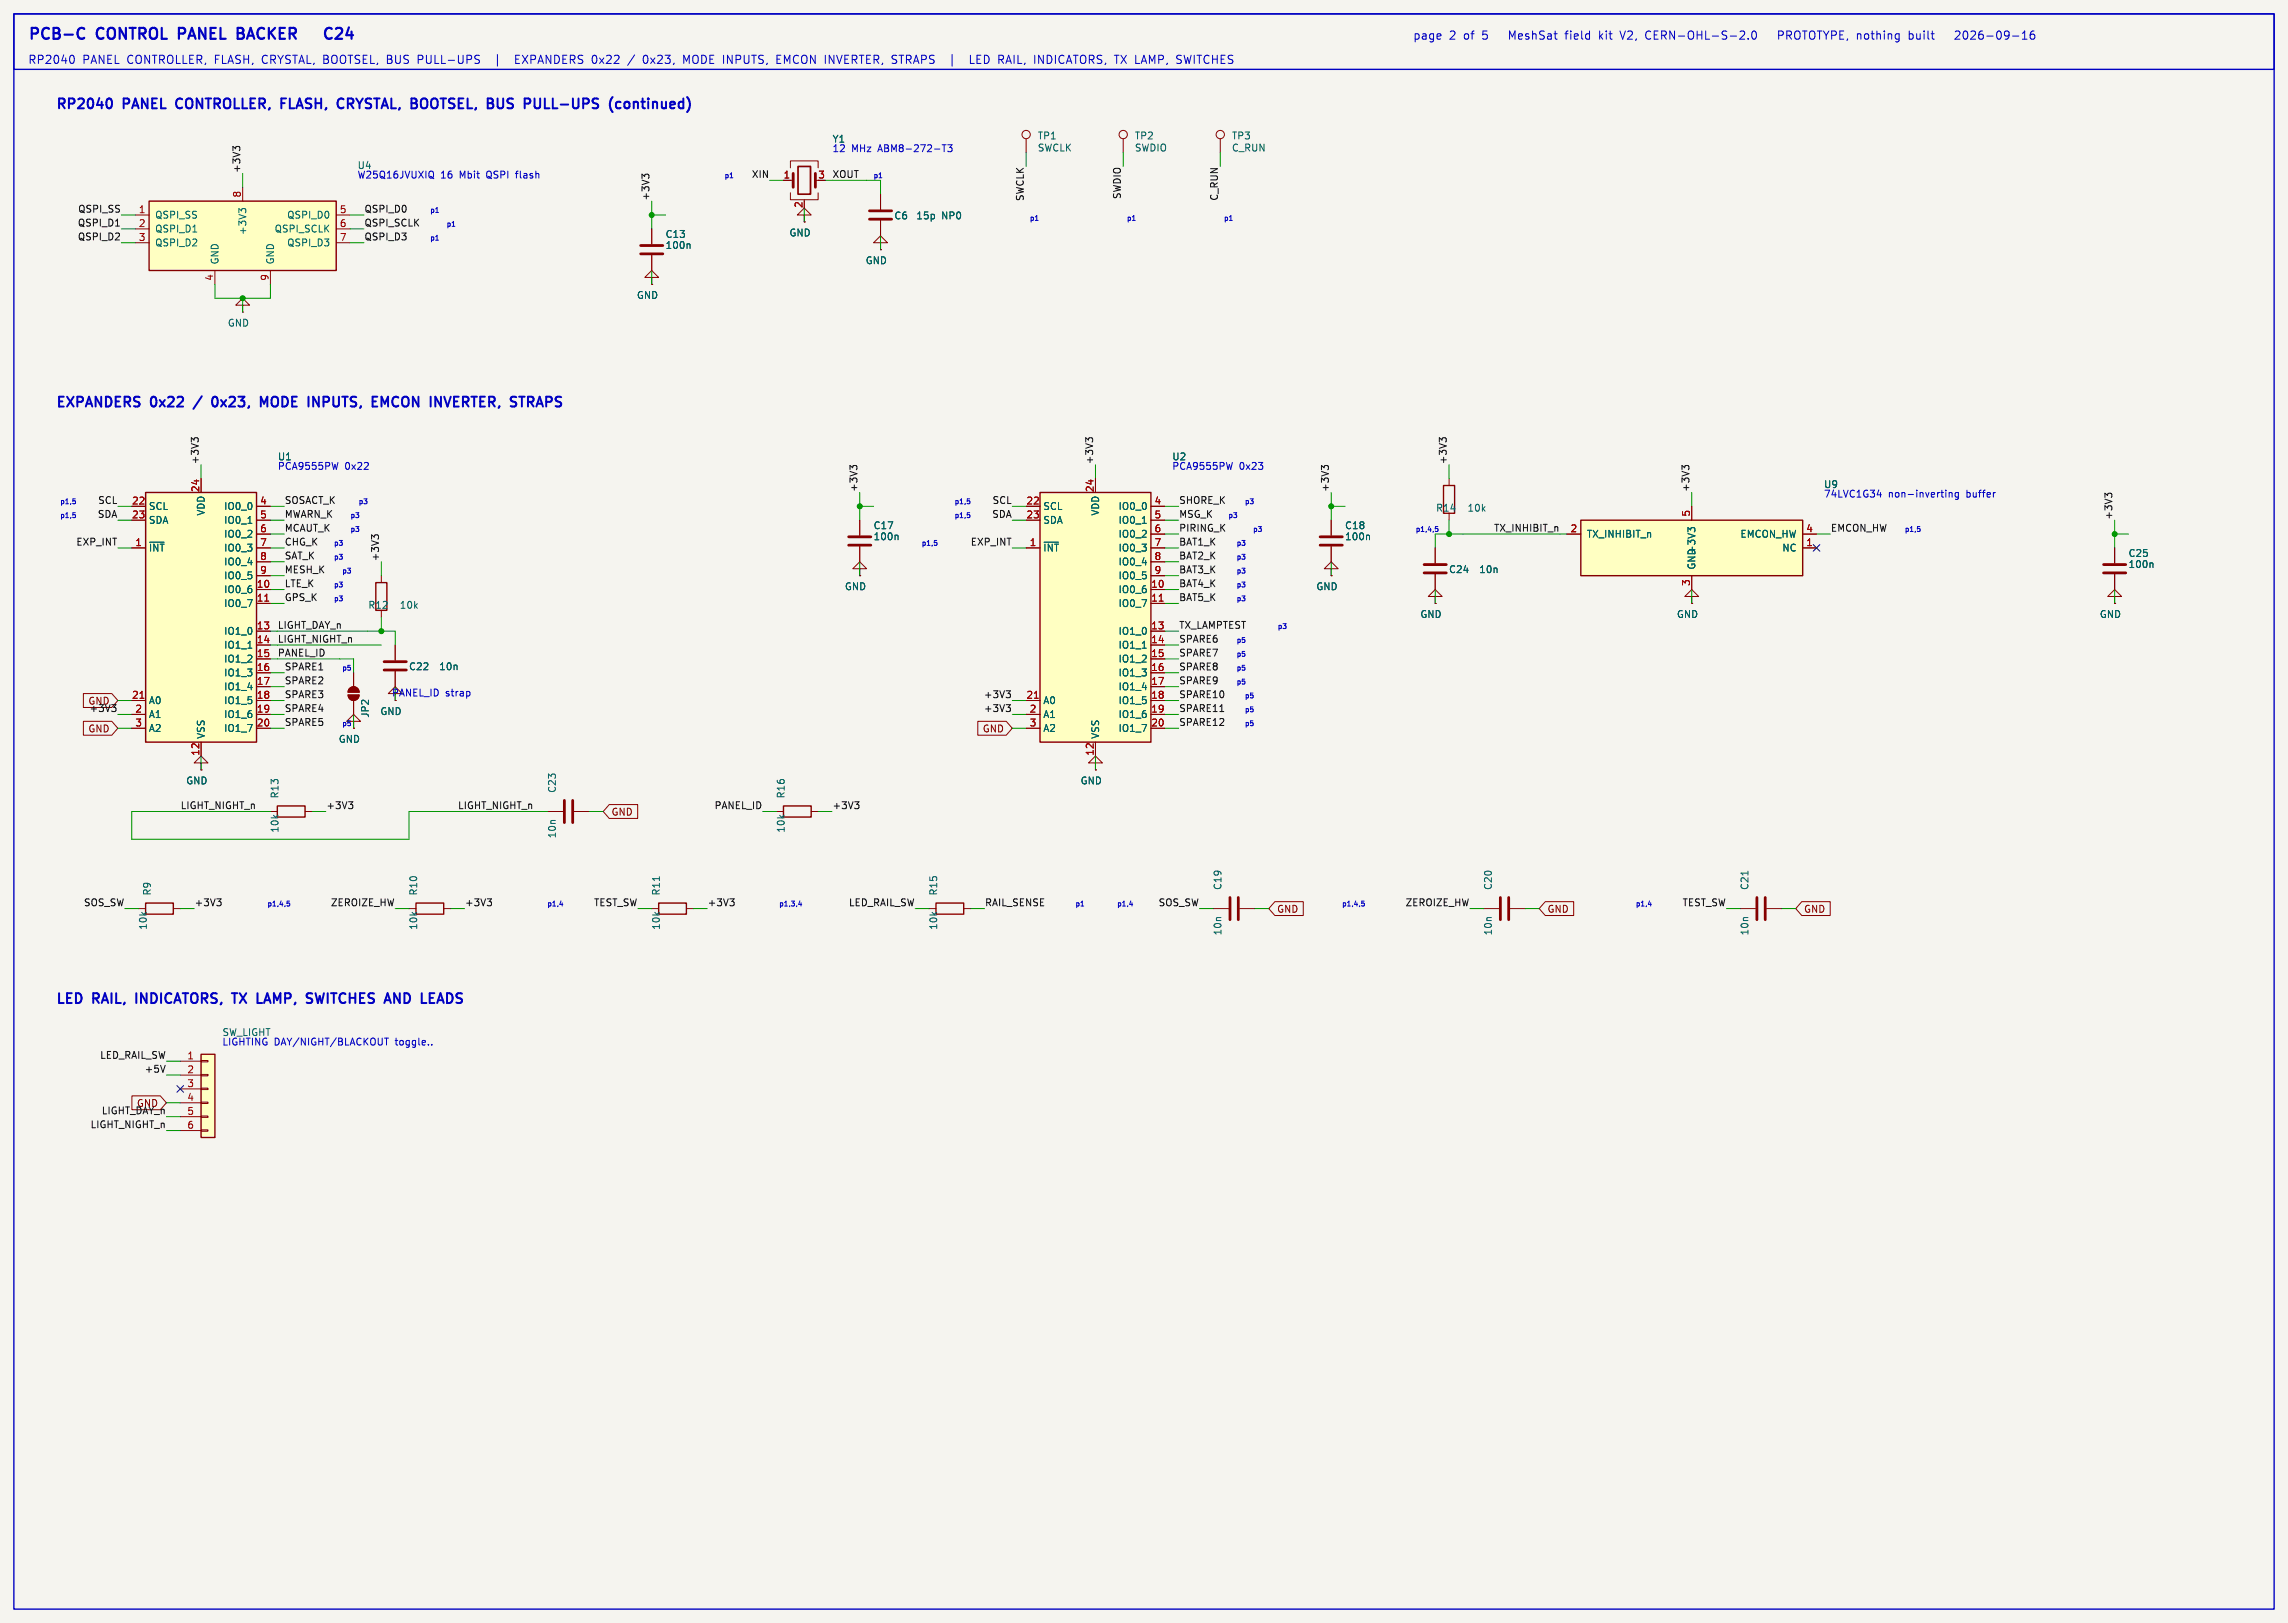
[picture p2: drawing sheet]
<svg xmlns="http://www.w3.org/2000/svg" width="419mm" height="297mm" viewBox="0 0 419 297" stroke-linecap="round" stroke-linejoin="round" font-family="sans-serif">
<defs><g id="words">
<g font-size="2.8" fill="#0000c2">
<text x="5.1" y="7.4">PCB-C</text>
<text x="17.9" y="7.4">CONTROL</text>
<text x="33.6" y="7.4">PANEL</text>
<text x="45.2" y="7.4">BACKER</text>
<text x="63.7" y="7.4">C24</text>
</g>
<g font-size="2.5" fill="#0000c2">
<text x="10.2" y="20.1">RP2040</text>
<text x="22.7" y="20.1">PANEL</text>
<text x="33.1" y="20.1">CONTROLLER,</text>
<text x="53" y="20.1">FLASH,</text>
<text x="64.1" y="20.1">CRYSTAL, BOOTSEL,</text>
<text x="93" y="20.1">BUS</text>
<text x="100.5" y="20.1">PULL-UPS</text>
<text x="116.8" y="20.1">(continued)</text>
<text x="10.2" y="74.7">EXPANDERS</text>
<text x="27.8" y="74.7">0x22</text>
<text x="40.4" y="74.7">0x23,</text>
<text x="50" y="74.7">MODE</text>
<text x="59.4" y="74.7">INPUTS,</text>
<text x="71.9" y="74.7">EMCON</text>
<text x="83.3" y="74.7">INVERTER,</text>
<text x="98.7" y="74.7">STRAPS</text>
<text x="10.2" y="183.9">LED</text>
<text x="17.1" y="183.9">RAIL,</text>
<text x="25.7" y="183.9">INDICATORS,</text>
<text x="44.2" y="183.9">TX</text>
<text x="49.4" y="183.9">LAMP,</text>
<text x="59.2" y="183.9">SWITCHES</text>
<text x="74.3" y="183.9">AND</text>
<text x="81.6" y="183.9">LEADS</text>
</g>
<g font-size="2.1" fill="#0000c2">
<text x="5.1" y="11.8">RP2040</text>
<text x="15.1" y="11.8">PANEL CONTROLLER, FLASH,</text>
<text x="48.3" y="11.8">CRYSTAL, BOOTSEL, BUS</text>
<text x="77.3" y="11.8">PULL-UPS</text>
<text x="95.7" y="11.8">EXPANDERS 0x22</text>
<text x="119.6" y="11.8">0x23,</text>
<text x="127.2" y="11.8">MODE INPUTS,</text>
<text x="144.5" y="11.8">EMCON INVERTER, STRAPS</text>
<text x="180.9" y="11.8">LED RAIL,</text>
<text x="193" y="11.8">INDICATORS,</text>
<text x="208" y="11.8">TX LAMP, SWITCHES</text>
<text x="258.8" y="7.4">page</text>
<text x="265.4" y="7.4">2</text>
<text x="268.2" y="7.4">of</text>
<text x="271.7" y="7.4">5</text>
<text x="277" y="7.4">MeshSat</text>
<text x="287.5" y="7.4">field</text>
<text x="293.8" y="7.4">kit</text>
<text x="297.9" y="7.4">V2,</text>
<text x="302.6" y="7.4">CERN-OHL-S-2.0</text>
<text x="327.4" y="7.4">PROTOTYPE, nothing</text>
<text x="351.6" y="7.4">built</text>
<text x="360.6" y="7.4">2026-09-16</text>
</g>
<g font-size="1.8" fill="#0000c2">
<text x="152.4" y="27.9">12</text>
<text x="156" y="27.9">MHz</text>
<text x="161" y="27.9">ABM8-272-T3</text>
<text x="65.4" y="32.8">W25Q16JVUXIQ</text>
<text x="65.4" y="31.1">U4</text>
<text x="80.7" y="32.8">16</text>
<text x="84.3" y="32.8">Mbit</text>
<text x="89.4" y="32.8">QSPI</text>
<text x="95" y="32.8">flash</text>
<text x="50.8" y="86.1">PCA9555PW</text>
<text x="63.2" y="86.1">0x22</text>
<text x="214.6" y="86.1">PCA9555PW</text>
<text x="227" y="86.1">0x23</text>
<text x="334" y="91.2">74LVC1G34</text>
<text x="345.9" y="91.2">non-inverting</text>
<text x="360.3" y="91.2">buffer</text>
<text x="81.6" y="127.6">strap</text>
<text x="40.6" y="191.5">LIGHTING DAY/NIGHT/BLACKOUT</text>
<text x="40.6" y="189.9">SW_LIGHT</text>
<text x="72.6" y="191.5">toggle..</text>
</g>
<g font-size="1.8" fill="#006464">
<text x="152.4" y="26.3">Y1</text>
<text x="190" y="25.7">TP1</text>
<text x="190" y="27.9">SWCLK</text>
<text x="207.8" y="25.7">TP2</text>
<text x="207.8" y="27.9">SWDIO</text>
<text x="225.6" y="25.7">TP3</text>
<text x="225.6" y="27.9">C_RUN</text>
<text x="28.3" y="40.2">QSPI_SS</text>
<text x="52.5" y="40.2">QSPI_D0</text>
<text x="163.7" y="40.4">C6</text>
<text x="167.7" y="40.4">15p</text>
<text x="172.5" y="40.4">NP0</text>
<text x="28.3" y="42.8">QSPI_D1</text>
<text x="28.3" y="45.3">QSPI_D2</text>
<text x="45.3" y="43.1" transform="rotate(-90 45.3 43.1)">+3V3</text>
<text x="50.2" y="42.8">QSPI_SCLK</text>
<text x="52.5" y="45.3">QSPI_D3</text>
<text x="121.8" y="45.8">100n</text>
<text x="121.8" y="43.8">C13</text>
<text x="144.5" y="43.5">GND</text>
<text x="40.2" y="48.5" transform="rotate(-90 40.2 48.5)">GND</text>
<text x="50.4" y="48.5" transform="rotate(-90 50.4 48.5)">GND</text>
<text x="158.5" y="48.6">GND</text>
<text x="116.6" y="54.9">GND</text>
<text x="41.6" y="60">GND</text>
<text x="50.8" y="84.5">U1</text>
<text x="214.6" y="84.5">U2</text>
<text x="334" y="89.6">U9</text>
<text x="27.2" y="93.6">SCL</text>
<text x="37.7" y="94.5" transform="rotate(-90 37.7 94.5)">VDD</text>
<text x="41" y="93.6">IO0_0</text>
<text x="191" y="93.6">SCL</text>
<text x="201.5" y="94.5" transform="rotate(-90 201.5 94.5)">VDD</text>
<text x="204.8" y="93.6">IO0_0</text>
<text x="262.9" y="93.9">R14</text>
<text x="268.7" y="93.9">10k</text>
<text x="27.2" y="96.1">SDA</text>
<text x="27.2" y="101.2">~{INT}</text>
<text x="41" y="96.1">IO0_1</text>
<text x="41" y="98.7">IO0_2</text>
<text x="41" y="101.2">IO0_3</text>
<text x="159.9" y="99.1">100n</text>
<text x="159.9" y="97.1">C17</text>
<text x="191" y="96.1">SDA</text>
<text x="191" y="101.2">~{INT}</text>
<text x="204.8" y="96.1">IO0_1</text>
<text x="204.8" y="98.7">IO0_2</text>
<text x="204.8" y="101.2">IO0_3</text>
<text x="246.3" y="99.1">100n</text>
<text x="246.3" y="97.1">C18</text>
<text x="290.6" y="98.7">TX_INHIBIT_n</text>
<text x="310.7" y="101.5" transform="rotate(-90 310.7 101.5)">+3V3</text>
<text x="318.7" y="98.7">EMCON_HW</text>
<text x="326.4" y="101.2">NC</text>
<text x="41" y="103.7">IO0_4</text>
<text x="41" y="106.3">IO0_5</text>
<text x="204.8" y="103.7">IO0_4</text>
<text x="204.8" y="106.3">IO0_5</text>
<text x="265.3" y="105.1">C24</text>
<text x="270.8" y="105.1">10n</text>
<text x="310.7" y="104.4" transform="rotate(-90 310.7 104.4)">GND</text>
<text x="389.8" y="104.2">100n</text>
<text x="389.8" y="102.2">C25</text>
<text x="41" y="108.8">IO0_6</text>
<text x="41" y="111.4">IO0_7</text>
<text x="67.4" y="111.7">R12</text>
<text x="73.1" y="111.7">10k</text>
<text x="154.7" y="108.3">GND</text>
<text x="204.8" y="108.8">IO0_6</text>
<text x="204.8" y="111.4">IO0_7</text>
<text x="241" y="108.3">GND</text>
<text x="260.1" y="113.3">GND</text>
<text x="307.1" y="113.3">GND</text>
<text x="384.5" y="113.3">GND</text>
<text x="41" y="116.4">IO1_0</text>
<text x="41" y="119">IO1_1</text>
<text x="204.8" y="116.4">IO1_0</text>
<text x="204.8" y="119">IO1_1</text>
<text x="41" y="121.5">IO1_2</text>
<text x="41" y="124.1">IO1_3</text>
<text x="74.8" y="122.9">C22</text>
<text x="80.3" y="122.9">10n</text>
<text x="204.8" y="121.5">IO1_2</text>
<text x="204.8" y="124.1">IO1_3</text>
<text x="27.2" y="129.1">A0</text>
<text x="27.2" y="131.7">A1</text>
<text x="41" y="126.6">IO1_4</text>
<text x="41" y="129.1">IO1_5</text>
<text x="41" y="131.7">IO1_6</text>
<text x="67.8" y="131.5" transform="rotate(-90 67.8 131.5)">JP2</text>
<text x="69.6" y="131.1">GND</text>
<text x="191" y="129.1">A0</text>
<text x="191" y="131.7">A1</text>
<text x="204.8" y="126.6">IO1_4</text>
<text x="204.8" y="129.1">IO1_5</text>
<text x="204.8" y="131.7">IO1_6</text>
<text x="27.2" y="134.2">A2</text>
<text x="37.7" y="135.4" transform="rotate(-90 37.7 135.4)">VSS</text>
<text x="41" y="134.2">IO1_7</text>
<text x="62" y="136.2">GND</text>
<text x="191" y="134.2">A2</text>
<text x="201.5" y="135.4" transform="rotate(-90 201.5 135.4)">VSS</text>
<text x="204.8" y="134.2">IO1_7</text>
<text x="34" y="143.8">GND</text>
<text x="197.8" y="143.8">GND</text>
<text x="51.2" y="146.3" transform="rotate(-90 51.2 146.3)">R13</text>
<text x="102" y="145.3" transform="rotate(-90 102 145.3)">C23</text>
<text x="143.9" y="146.3" transform="rotate(-90 143.9 146.3)">R16</text>
<text x="51.2" y="152.6" transform="rotate(-90 51.2 152.6)">10k</text>
<text x="102" y="153.6" transform="rotate(-90 102 153.6)">10n</text>
<text x="143.9" y="152.6" transform="rotate(-90 143.9 152.6)">10k</text>
<text x="27.8" y="164.1" transform="rotate(-90 27.8 164.1)">R9</text>
<text x="76.6" y="164.1" transform="rotate(-90 76.6 164.1)">R10</text>
<text x="121.1" y="164.1" transform="rotate(-90 121.1 164.1)">R11</text>
<text x="171.9" y="164.1" transform="rotate(-90 171.9 164.1)">R15</text>
<text x="223.9" y="163.1" transform="rotate(-90 223.9 163.1)">C19</text>
<text x="273.5" y="163.1" transform="rotate(-90 273.5 163.1)">C20</text>
<text x="320.5" y="163.1" transform="rotate(-90 320.5 163.1)">C21</text>
<text x="27.1" y="170.4" transform="rotate(-90 27.1 170.4)">10k</text>
<text x="76.6" y="170.4" transform="rotate(-90 76.6 170.4)">10k</text>
<text x="121.1" y="170.4" transform="rotate(-90 121.1 170.4)">10k</text>
<text x="171.9" y="170.4" transform="rotate(-90 171.9 170.4)">10k</text>
<text x="223.9" y="171.4" transform="rotate(-90 223.9 171.4)">10n</text>
<text x="273.5" y="171.4" transform="rotate(-90 273.5 171.4)">10n</text>
<text x="320.5" y="171.4" transform="rotate(-90 320.5 171.4)">10n</text>
</g>
<g font-size="1.8" fill="#0f0f0f">
<text x="44.1" y="31.8" transform="rotate(-90 44.1 31.8)">+3V3</text>
<text x="137.6" y="32.7">XIN</text>
<text x="152.4" y="32.7">XOUT</text>
<text x="14.2" y="41.6">QSPI_D1</text>
<text x="14.2" y="39">QSPI_SS</text>
<text x="66.7" y="39">QSPI_D0</text>
<text x="66.7" y="41.6">QSPI_SCLK</text>
<text x="119" y="36.8" transform="rotate(-90 119 36.8)">+3V3</text>
<text x="187.6" y="36.9" transform="rotate(-90 187.6 36.9)">SWCLK</text>
<text x="205.4" y="36.5" transform="rotate(-90 205.4 36.5)">SWDIO</text>
<text x="223.2" y="36.9" transform="rotate(-90 223.2 36.9)">C_RUN</text>
<text x="14.2" y="44.1">QSPI_D2</text>
<text x="66.7" y="44.1">QSPI_D3</text>
<text x="36.5" y="85.1" transform="rotate(-90 36.5 85.1)">+3V3</text>
<text x="200.3" y="85.1" transform="rotate(-90 200.3 85.1)">+3V3</text>
<text x="265.1" y="85.1" transform="rotate(-90 265.1 85.1)">+3V3</text>
<text x="17.8" y="94.9">SDA</text>
<text x="17.9" y="92.4">SCL</text>
<text x="52.1" y="94.9">MWARN_K</text>
<text x="52.1" y="92.4">SOSACT_K</text>
<text x="157.1" y="90.2" transform="rotate(-90 157.1 90.2)">+3V3</text>
<text x="181.6" y="94.9">SDA</text>
<text x="181.7" y="92.4">SCL</text>
<text x="215.9" y="92.4">SHORE_K</text>
<text x="215.9" y="94.9">MSG_K</text>
<text x="243.5" y="90.2" transform="rotate(-90 243.5 90.2)">+3V3</text>
<text x="309.5" y="90.2" transform="rotate(-90 309.5 90.2)">+3V3</text>
<text x="387" y="95.2" transform="rotate(-90 387 95.2)">+3V3</text>
<text x="13.9" y="100">EXP_INT</text>
<text x="52.1" y="97.4">MCAUT_K</text>
<text x="52.1" y="100">CHG_K</text>
<text x="177.7" y="100">EXP_INT</text>
<text x="215.9" y="97.4">PIRING_K</text>
<text x="215.9" y="100">BAT1_K</text>
<text x="273.6" y="97.4">TX_INHIBIT_n</text>
<text x="335.3" y="97.4">EMCON_HW</text>
<text x="52.1" y="105.1">MESH_K</text>
<text x="52.1" y="107.6">LTE_K</text>
<text x="52.1" y="102.5">SAT_K</text>
<text x="69.5" y="102.9" transform="rotate(-90 69.5 102.9)">+3V3</text>
<text x="215.9" y="107.6">BAT4_K</text>
<text x="215.9" y="102.5">BAT2_K</text>
<text x="215.9" y="105.1">BAT3_K</text>
<text x="52.1" y="110.1">GPS_K</text>
<text x="215.9" y="110.1">BAT5_K</text>
<text x="50.8" y="115.2">LIGHT_DAY_n</text>
<text x="50.8" y="117.8">LIGHT_NIGHT_n</text>
<text x="215.9" y="117.8">SPARE6</text>
<text x="215.9" y="115.2">TX_LAMPTEST</text>
<text x="50.8" y="120.3">PANEL_ID</text>
<text x="52.1" y="122.8">SPARE1</text>
<text x="52.1" y="125.4">SPARE2</text>
<text x="215.9" y="120.3">SPARE7</text>
<text x="215.9" y="122.8">SPARE8</text>
<text x="215.9" y="125.4">SPARE9</text>
<text x="16.1" y="129.2">GND</text>
<text x="16.3" y="130.5">+3V3</text>
<text x="52.1" y="127.9">SPARE3</text>
<text x="52.1" y="130.5">SPARE4</text>
<text x="180.1" y="130.5">+3V3</text>
<text x="180.1" y="127.9">+3V3</text>
<text x="215.9" y="130.5">SPARE11</text>
<text x="215.9" y="127.9">SPARE10</text>
<text x="52.1" y="133">SPARE5</text>
<text x="215.9" y="133">SPARE12</text>
<text x="33" y="148.2">LIGHT_NIGHT_n</text>
<text x="59.7" y="148.2">+3V3</text>
<text x="83.8" y="148.2">LIGHT_NIGHT_n</text>
<text x="130.8" y="148.2">PANEL_ID</text>
<text x="152.4" y="148.2">+3V3</text>
<text x="15.3" y="166">SOS_SW</text>
<text x="35.6" y="166">+3V3</text>
<text x="60.5" y="166">ZEROIZE_HW</text>
<text x="85.1" y="166">+3V3</text>
<text x="108.7" y="166">TEST_SW</text>
<text x="129.5" y="166">+3V3</text>
<text x="155.4" y="166">LED_RAIL_SW</text>
<text x="180.3" y="166">RAIL_SENSE</text>
<text x="212.1" y="166">SOS_SW</text>
<text x="257.4" y="166">ZEROIZE_HW</text>
<text x="308.1" y="166">TEST_SW</text>
<text x="18.2" y="194">LED_RAIL_SW</text>
<text x="26.4" y="196.5">+5V</text>
<text x="25" y="202.9">GND</text>
<text x="16.5" y="206.7">LIGHT_NIGHT_n</text>
<text x="18.5" y="204.1">LIGHT_DAY_n</text>
</g>
<g font-size="1.8" fill="#a90000">
<text x="143.4" y="32.8">1</text>
<text x="149.8" y="32.8">3</text>
<text x="25.3" y="39.1">1</text>
<text x="25.3" y="41.7">2</text>
<text x="44.2" y="36.3" transform="rotate(-90 44.2 36.3)">8</text>
<text x="62.2" y="39.1">5</text>
<text x="62.2" y="41.7">6</text>
<text x="147.1" y="38.2" transform="rotate(-90 147.1 38.2)">2</text>
<text x="25.3" y="44.2">3</text>
<text x="62.2" y="44.2">7</text>
<text x="39.1" y="51.5" transform="rotate(-90 39.1 51.5)">4</text>
<text x="49.3" y="51.5" transform="rotate(-90 49.3 51.5)">9</text>
<text x="24.1" y="92.5">22</text>
<text x="24.1" y="95">23</text>
<text x="36.6" y="90.2" transform="rotate(-90 36.6 90.2)">24</text>
<text x="47.6" y="92.5">4</text>
<text x="47.6" y="95">5</text>
<text x="187.9" y="92.5">22</text>
<text x="187.9" y="95">23</text>
<text x="200.4" y="90.2" transform="rotate(-90 200.4 90.2)">24</text>
<text x="211.4" y="92.5">4</text>
<text x="211.4" y="95">5</text>
<text x="309.6" y="94.7" transform="rotate(-90 309.6 94.7)">5</text>
<text x="24.7" y="100.1">1</text>
<text x="47.6" y="97.5">6</text>
<text x="47.6" y="100.1">7</text>
<text x="188.5" y="100.1">1</text>
<text x="211.4" y="97.5">6</text>
<text x="211.4" y="100.1">7</text>
<text x="287.6" y="97.5">2</text>
<text x="330.8" y="97.5">4</text>
<text x="330.8" y="100.1">1</text>
<text x="46.9" y="107.7">10</text>
<text x="47.6" y="102.6">8</text>
<text x="47.6" y="105.2">9</text>
<text x="210.8" y="107.7">10</text>
<text x="211.4" y="102.6">8</text>
<text x="211.4" y="105.2">9</text>
<text x="309.6" y="107.4" transform="rotate(-90 309.6 107.4)">3</text>
<text x="46.9" y="110.2">11</text>
<text x="210.8" y="110.2">11</text>
<text x="46.9" y="115.3">13</text>
<text x="46.9" y="117.9">14</text>
<text x="210.8" y="115.3">13</text>
<text x="210.8" y="117.9">14</text>
<text x="46.9" y="120.4">15</text>
<text x="46.9" y="122.9">16</text>
<text x="46.9" y="125.5">17</text>
<text x="210.8" y="120.4">15</text>
<text x="210.8" y="122.9">16</text>
<text x="210.8" y="125.5">17</text>
<text x="24.1" y="128">21</text>
<text x="24.7" y="130.6">2</text>
<text x="46.9" y="128">18</text>
<text x="46.9" y="130.6">19</text>
<text x="187.9" y="128">21</text>
<text x="188.5" y="130.6">2</text>
<text x="210.8" y="128">18</text>
<text x="210.8" y="130.6">19</text>
<text x="24.7" y="133.1">3</text>
<text x="46.9" y="133.1">20</text>
<text x="188.5" y="133.1">3</text>
<text x="210.8" y="133.1">20</text>
<text x="36.6" y="138.5" transform="rotate(-90 36.6 138.5)">12</text>
<text x="200.4" y="138.5" transform="rotate(-90 200.4 138.5)">12</text>
<text x="34.2" y="194.1">1</text>
<text x="34.2" y="196.6">2</text>
<text x="34.2" y="199.1">3</text>
<text x="34.2" y="201.7">4</text>
<text x="34.2" y="204.2">5</text>
<text x="34.2" y="206.8">6</text>
</g>
<g font-size="1.8" fill="#840000">
<text x="71.7" y="127.6">PANEL_ID</text>
<text x="16.1" y="134.3">GND</text>
<text x="179.9" y="134.3">GND</text>
<text x="111.9" y="149.5">GND</text>
<text x="233.8" y="167.3">GND</text>
<text x="283.4" y="167.3">GND</text>
<text x="330.4" y="167.3">GND</text>
</g>
<g font-size="1.3" fill="#0000c2">
<text x="132.6" y="32.7">p1</text>
<text x="159.9" y="32.7">p1</text>
<text x="78.7" y="39">p1</text>
<text x="81.7" y="41.6">p1</text>
<text x="188.6" y="40.5">p1</text>
<text x="206.3" y="40.5">p1</text>
<text x="224.1" y="40.5">p1</text>
<text x="78.7" y="44.1">p1</text>
<text x="11" y="92.4">p1,5</text>
<text x="11" y="94.9">p1,5</text>
<text x="64.1" y="94.9">p3</text>
<text x="65.6" y="92.4">p3</text>
<text x="174.8" y="92.4">p1,5</text>
<text x="174.8" y="94.9">p1,5</text>
<text x="224.9" y="94.9">p3</text>
<text x="227.9" y="92.4">p3</text>
<text x="61.1" y="100">p3</text>
<text x="64.1" y="97.4">p3</text>
<text x="168.7" y="100">p1,5</text>
<text x="226.4" y="100">p3</text>
<text x="229.4" y="97.4">p3</text>
<text x="259.2" y="97.4">p1,4,5</text>
<text x="348.8" y="97.4">p1,5</text>
<text x="61.1" y="107.6">p3</text>
<text x="61.1" y="102.5">p3</text>
<text x="62.6" y="105.1">p3</text>
<text x="226.4" y="102.5">p3</text>
<text x="226.4" y="107.6">p3</text>
<text x="226.4" y="105.1">p3</text>
<text x="61.1" y="110.1">p3</text>
<text x="226.4" y="110.1">p3</text>
<text x="226.4" y="117.8">p5</text>
<text x="234" y="115.2">p3</text>
<text x="62.6" y="122.8">p5</text>
<text x="226.4" y="125.4">p5</text>
<text x="226.4" y="122.8">p5</text>
<text x="226.4" y="120.3">p5</text>
<text x="227.9" y="130.5">p5</text>
<text x="227.9" y="127.9">p5</text>
<text x="62.6" y="133">p5</text>
<text x="227.9" y="133">p5</text>
<text x="48.9" y="166">p1,4,5</text>
<text x="100.2" y="166">p1,4</text>
<text x="142.6" y="166">p1,3,4</text>
<text x="196.9" y="166">p1</text>
<text x="204.6" y="166">p1,4</text>
<text x="245.7" y="166">p1,4,5</text>
<text x="299.6" y="166">p1,4</text>
</g>
</g></defs>
<path d="M-.1 0h419.2v297.2h-419.2z" fill="#f5f4ef" stroke="#f5f4ef" stroke-width=".18"/>
<path d="M159.3 38.6h4M117.3 45h4.1M117.3 46.5h4.1M159.3 40.1h4M155.4 98.3h4.1M155.4 99.8h4.1M103.4 146.6v4M104.9 146.6v4" fill="none" stroke="#840000" stroke-width=".51"/>
<g fill="none" stroke="#840000" stroke-width=".18">
<path d="M147.3 39.4h1.3l-1.3-1.3-1.3 1.3h1.3v1.2M161.3 35.6v2.8M119.4 50.8h1.2l-1.2-1.3-1.3 1.3h1.3v1.3M119.4 52.1h.1M119.4 41.9v2.8M119.4 46.7v2.8M147.3 40.6h.1M161.3 44.4h1.3l-1.3-1.2-1.3 1.2h1.3v1.3M161.3 45.7h.1M161.3 40.4v2.8M157.5 95.2v2.8M69.8 105.4v1.3"/>
<path d="M69.8 111.8v1.2M157.5 104.1h1.2l-1.2-1.2-1.3 1.2h1.3v1.3M157.5 105.4h.1M157.5 100.1v2.8M100.3 148.6h2.8M105.2 148.6h2.7M142.2 148.6h1.3M148.6 148.6h1.3M119.4 166.4h1.2M125.7 166.4h1.3M170.2 166.4h1.2M176.5 166.4h1.3"/>
</g>
<path d="M68.8 106.7h2.1v5.1h-2.1zM143.5 147.6h5.1v2h-5.1zM120.6 165.4h5.1v2h-5.1zM171.4 165.4h5.1v2h-5.1z" fill="none" stroke="#840000" stroke-width=".25"/>
<path d="M126.2 44.6l.2 .2v.7M164.3 98l.2 .2v.6M120.8 160.5v.7" fill="none" stroke="#006464" stroke-width=".18"/>
<path d="M26.7 90.2h20.3v45.7h-20.3z" fill="#ffffc2"/>
<path d="M26.7 90.2h20.3v45.7h-20.3z" fill="none" stroke="#840000" stroke-width=".25"/>
<g fill="none" stroke="#840000" stroke-width=".18">
<path d="M143.5 33h1.8M144.8 30.7v-1.2h5.1v1.2M144.8 35.3v1.3h5.1v-1.3M147.3 36.6v.2M188 25.4v2.5M24.1 92.7h2.6M24.1 95.2h2.6M36.8 87.6v2.6M47 92.7h2.5M47 95.2h2.5M47 97.8h2.5M243.8 95.2v2.8"/>
<path d="M24.1 100.3h2.6M47 100.3h2.5M47 102.9h2.5M47 105.4h2.5M47 107.9h2.5M47 110.5h2.5M47 115.6h2.5M47 118.1h2.5M72.4 118.1v2.8M243.8 100.1v2.8M24.1 128.3h2.6M24.1 130.8h2.6"/>
<path d="M24.1 133.3h2.6M36.8 135.9v2.5M47 128.3h2.5M47 130.8h2.5M47 133.3h2.5M47 120.6h2.5M47 123.2h2.5M47 125.7h2.5M63.8 127.3h2a1.02 1.02 0 0 1-1 1 1.02 1.02 0 0 1-1-1zM64 126a1.02 1.02 0 0 1 1.2-.2 1.02 1.02 0 0 1 .6 .9h-2zM64.8 123.2v2.5M64.8 128.3v2.5"/>
<path d="M72.4 127h1.3l-1.3-1.3-1.3 1.3h1.3v1.3M72.4 122.9v2.8"/>
<circle cx="188" cy="24.6" r=".76"/>
</g>
<path d="M27.4 99.3h2.7M45.4 95.8h.7M250.7 98l.2 .2v.6M45.4 118.7h.7" fill="none" stroke="#006464" stroke-width=".18"/>
<path d="M48.5 110.1h.7M25.6 127.9h.8" fill="none" stroke="#a90000" stroke-width=".18"/>
<path d="M145.3 31.7v2.6M149.4 31.7v2.6M241.8 98.3h4.1M241.8 99.8h4.1M70.4 121.2h4M70.4 122.7h4" fill="none" stroke="#840000" stroke-width=".51"/>
<path d="M146.2 30.5h2.3v5.1h-2.3z" fill="none" stroke="#840000" stroke-width=".3"/>
<g fill="#840000" stroke="#840000" stroke-width=".18">
<path d="M64 126a1.02 1.02 0 0 1 1.2-.2 1.02 1.02 0 0 1 .6 .9h-2z"/>
<path d="M63.8 127.3h2a1.02 1.02 0 0 1-1 1 1.02 1.02 0 0 1-1-1z"/>
</g>
<path d="M27.3 36.8h34.3v12.7h-34.3z" fill="#ffffc2"/>
<path d="M27.3 36.8h34.3v12.7h-34.3z" fill="none" stroke="#840000" stroke-width=".25"/>
<path d="M24.8 39.4h2.5M44.4 34.3v2.5M61.6 39.4h2.5M24.8 41.9h2.5M24.8 44.4h2.5M39.4 49.5v2.6M49.5 49.5v2.6M61.6 41.9h2.5M61.6 44.4h2.5" fill="none" stroke="#840000" stroke-width=".18"/>
<path d="M44.2 38.6l-.4-.4v.8M44.2 38.4l.3-.2h.3l.2 .2" fill="none" stroke="#006464" stroke-width=".18"/>
<path d="M36.8 193h2.6v15.3h-2.6z" fill="#ffffc2"/>
<path d="M36.8 193h2.6v15.3h-2.6z" fill="none" stroke="#840000" stroke-width=".25"/>
<g fill="none" stroke="#840000" stroke-width=".18">
<path d="M44.4 55.9h1.3l-1.3-1.3-1.2 1.3h1.2v1.2M44.4 57.1h.1M33 194.3h3.8M33 196.8h3.8M33 199.4h3.8M36.8 194.2h1.3v.2h-1.3zM36.8 196.7h1.3v.3h-1.3zM36.8 199.3h1.3v.2h-1.3zM33 201.9h3.8M33 204.5h3.8M33 207h3.8M36.8 201.8h1.3v.3h-1.3z"/>
<path d="M36.8 204.3h1.3v.3h-1.3zM36.8 206.9h1.3v.2h-1.3z"/>
</g>
<path d="M190.5 90.2h20.3v45.7h-20.3z" fill="#ffffc2"/>
<path d="M190.5 90.2h20.3v45.7h-20.3zM50.8 147.6h5.1v2h-5.1zM26.7 165.4h5v2h-5zM76.2 165.4h5.1v2h-5.1z" fill="none" stroke="#840000" stroke-width=".25"/>
<g fill="none" stroke="#840000" stroke-width=".18">
<path d="M205.7 25.4v2.5M223.5 25.4v2.5M188 92.7h2.5M188 95.2h2.5M200.7 87.6v2.6M210.8 92.7h2.6M210.8 95.2h2.6M210.8 97.8h2.6M188 100.3h2.5M210.8 100.3h2.6M210.8 102.9h2.6M210.8 105.4h2.6"/>
<path d="M210.8 107.9h2.6M210.8 110.5h2.6M210.8 115.6h2.6M210.8 118.1h2.6M243.8 104.1h1.3l-1.3-1.2-1.2 1.2h1.2v1.3M243.8 105.4h.1M262.9 109.2h1.3l-1.3-1.3-1.3 1.3h1.3v1.3M262.9 110.5h.1M262.9 100.3v2.8M262.9 105.2v2.7M387.3 109.2h1.3l-1.3-1.3-1.2 1.3h1.2v1.3M387.3 110.5h.1"/>
<path d="M387.3 100.3v2.8M387.3 105.2v2.7M36.8 139.7h1.3l-1.3-1.3-1.2 1.3h1.2v1.3M64.8 132.1h1.2l-1.2-1.3-1.3 1.3h1.3v1.2M64.8 133.3h.1M188 128.3h2.5M188 130.8h2.5M188 133.3h2.5M200.7 139.7h1.2l-1.2-1.3-1.3 1.3h1.3v1.3M200.7 135.9v2.5M210.8 128.3h2.6M210.8 130.8h2.6"/>
<path d="M210.8 133.3h2.6M210.8 120.6h2.6M210.8 123.2h2.6M210.8 125.7h2.6M36.8 141h.1M49.5 148.6h1.3M55.9 148.6h1.2M200.7 141h.1M25.4 166.4h1.3M31.7 166.4h1.3M74.9 166.4h1.3M81.3 166.4h1.2"/>
<path d="M222.2 166.4h2.8M227.1 166.4h2.8M271.8 166.4h2.8M276.6 166.4h2.8M318.8 166.4h2.8M323.6 166.4h2.8"/>
<circle cx="205.7" cy="24.6" r=".76"/>
<circle cx="223.5" cy="24.6" r=".76"/>
</g>
<path d="M191.2 99.3h2.7M209.2 95.8h.8M209.2 118.7h.8M394.2 103.1l.2 .1v.7M320.2 159.5v.7" fill="none" stroke="#006464" stroke-width=".18"/>
<path d="M212.3 110.1h.8M189.5 127.9h.7" fill="none" stroke="#a90000" stroke-width=".18"/>
<path d="M260.9 103.4h4M260.9 104.9h4M385.3 103.4h4.1M385.3 104.9h4.1M225.3 164.3v4.1M226.8 164.3v4.1M274.8 164.3v4.1M276.4 164.3v4.1M321.8 164.3v4.1M323.3 164.3v4.1" fill="none" stroke="#840000" stroke-width=".51"/>
<path d="M289.6 95.2h40.6v10.2h-40.6z" fill="#ffffc2"/>
<path d="M264.4 88.9h2v5.1h-2zM289.6 95.2h40.6v10.2h-40.6z" fill="none" stroke="#840000" stroke-width=".25"/>
<g fill="none" stroke="#840000" stroke-width=".18">
<path d="M143.5 33h1.3M161.3 35.6v2.8M119.4 52.1h.1M119.4 41.9v2.8M119.4 46.7v2.8M147.3 40.6h.1M161.3 45.7h.1M161.3 40.4v2.8M24.1 92.7h2.6M24.1 95.2h2.6M36.8 87.6v2.6M47 97.8h2.5"/>
<path d="M47 92.7h2.5M47 95.2h2.5M157.5 95.2v2.8M188 92.7h2.5M188 95.2h2.5M200.7 87.6v2.6M210.8 97.8h2.6M210.8 92.7h2.6M210.8 95.2h2.6M243.8 95.2v2.8M265.4 87.6v1.3M265.4 94v1.2"/>
<path d="M287 97.8h2.6M309.9 92.7v2.5M330.2 97.8h2.5M24.1 100.3h2.6M47 100.3h2.5M47 102.9h2.5M47 105.4h2.5M47 107.9h2.5M47 110.5h2.5M47 115.6h2.5M47 118.1h2.5M72.4 118.1v2.8"/>
<path d="M157.5 105.4h.1M157.5 100.1v2.8M188 100.3h2.5M210.8 100.3h2.6M210.8 102.9h2.6M210.8 105.4h2.6M210.8 107.9h2.6M210.8 110.5h2.6M210.8 115.6h2.6M210.8 118.1h2.6M243.8 105.4h.1M243.8 100.1v2.8"/>
<path d="M262.9 110.5h.1M262.9 100.3v2.8M262.9 105.2v2.7M309.9 109.2h1.2l-1.2-1.3-1.3 1.3h1.3v1.3M309.9 110.5h.1M309.9 105.4v2.5M330.2 100.3h2.5M387.3 110.5h.1M387.3 100.3v2.8M387.3 105.2v2.7M15.3 127h5.2l1.1 1.3-1.1 1.2h-5.2zM15.3 132.1h5.2l1.1 1.2-1.1 1.3h-5.2z"/>
<path d="M24.1 128.3h2.6M24.1 130.8h2.6M24.1 133.3h2.6M36.8 135.9v2.5M47 128.3h2.5M47 130.8h2.5M47 133.3h2.5M47 120.6h2.5M47 123.2h2.5M47 125.7h2.5M64.8 133.3h.1M64.8 123.2v2.5"/>
<path d="M64.8 128.3v2.5M72.4 122.9v2.8M179.1 132.1h5.2l1.1 1.2-1.1 1.3h-5.2zM188 128.3h2.5M188 130.8h2.5M188 133.3h2.5M200.7 135.9v2.5M210.8 128.3h2.6M210.8 130.8h2.6M210.8 133.3h2.6M210.8 120.6h2.6M210.8 123.2h2.6"/>
<path d="M210.8 125.7h2.6M36.8 141h.1M111.6 147.3h5.2v2.6h-5.2l-1.1-1.3zM200.7 141h.1M233.5 165.1h5.2v2.5h-5.2l-1.1-1.2zM283.1 165.1h5.2v2.5h-5.2l-1.2-1.2zM330 165.1h5.2v2.5h-5.2l-1.1-1.2zM24.2 200.7h5.2l1.1 1.2-1.1 1.3h-5.2z"/>
</g>
<path d="M126.2 44.6l.2 .2v.7M27.4 99.3h2.7M45.4 95.8h.7M164.3 98l.2 .2v.6M191.2 99.3h2.7M209.2 95.8h.8M250.7 98l.2 .2v.6M309.7 97l-.5-.4v.8M309.7 96.8l.2-.2h.3l.3 .2M45.4 118.7h.7M209.2 118.7h.8M394.2 103.1l.2 .1v.7" fill="none" stroke="#006464" stroke-width=".18"/>
<g fill="none" stroke="#0f0f0f" stroke-width=".18">
<path d="M43.2 27.2l-.5-.4v.8M43.2 27.1l.2-.3h.3l.2 .3M118.1 32.3l-.5-.4v.8M118.1 32.1l.2-.2h.3l.3 .2M35.5 80.4l.3-.2h.3l.2 .2M35.5 80.6l-.5-.4v.7M68.6 98.4l-.5-.5v.8M68.6 98.2l.2-.3h.3l.2 .3M156.2 85.5l.2-.3h.3l.3 .3M156.2 85.7l-.5-.5v.8M199.4 80.4l.2-.2h.3l.2 .2M199.4 80.6l-.5-.4v.7"/>
<path d="M242.5 85.5l.3-.3h.3l.2 .3M242.5 85.7l-.4-.5v.8M264.1 80.6l-.5-.4v.7M264.1 80.4l.3-.2h.3l.2 .2M308.6 85.7l-.5-.5v.8M308.6 85.5l.2-.3h.3l.3 .3M386.1 90.7l-.5-.4v.8M386.1 90.6l.2-.3h.3l.2 .3M20.5 129h.7l-.4 .5M21 129.5l.2 .3v.3l-.2 .2M184.3 129h.8l-.4 .5M184.3 126.5h.8l-.4 .5"/>
<path d="M184.8 129.5l.3 .3v.3l-.3 .2M184.8 127l.3 .2v.3l-.3 .3M223.4 130.3h.8M63.8 146.8h.8l-.4 .5M64.4 147.3l.2 .2v.3l-.2 .3M156.6 146.8h.7l-.4 .5M157.1 147.3l.2 .2v.3l-.2 .3M39.7 164.6h.8l-.4 .5M40.3 165.1l.2 .2v.3l-.2 .3M89.2 164.6h.8l-.4 .5M89.8 165.1l.2 .2v.3l-.2 .3M133.7 164.6h.8l-.4 .5"/>
<path d="M134.2 165.1l.3 .2v.3l-.3 .3M30.3 195.1l-.5 1.2"/>
</g>
<g fill="none" stroke="#009600" stroke-width=".18">
<path d="M22.2 39.4h2.6M44.4 31.7v2.6M64.1 39.4h2.6M119.4 39.4h2.5M119.4 36.8v5.1M141 33h2.5M147.3 38.1v2.5M151.1 33h10.2v2.6M188 27.9v2.6M205.7 27.9v2.6M223.5 27.9v2.6M22.2 41.9h2.6"/>
<path d="M22.2 44.4h2.6M39.4 52.1v2.5h10.1v-2.5M44.4 54.6v2.5M64.1 41.9h2.6M64.1 44.4h2.6M119.4 49.5v2.6M161.3 43.2v2.5M21.6 92.7h2.5M21.6 95.2h2.5M36.8 85.1v2.5M49.5 97.8h2.6M49.5 92.7h2.6"/>
<path d="M49.5 95.2h2.6M157.5 92.7h2.5M157.5 90.2v5M185.4 92.7h2.6M185.4 95.2h2.6M200.7 85.1v2.5M213.4 97.8h2.5M213.4 92.7h2.5M213.4 95.2h2.5M243.8 92.7h2.6M243.8 90.2v5M265.4 85.1v2.5"/>
<path d="M265.4 95.2v2.6M287 97.8h-24.1v2.5M309.9 90.2v2.5M332.7 97.8h2.6M387.3 97.8h2.6M387.3 95.2v5.1M21.6 100.3h2.5M49.5 115.6h22.9v2.5M49.5 110.5h2.6M49.5 105.4h2.6M49.5 107.9h2.6M49.5 118.1h20.3"/>
<path d="M49.5 100.3h2.6M49.5 102.9h2.6M69.8 102.9v2.5M69.8 113v2.6M157.5 102.9v2.5M185.4 100.3h2.6M213.4 115.6h2.5M213.4 110.5h2.5M213.4 105.4h2.5M213.4 107.9h2.5M213.4 118.1h2.5M213.4 100.3h2.5"/>
<path d="M213.4 102.9h2.5M243.8 102.9v2.5M262.9 107.9v2.6M309.9 107.9v2.6M387.3 107.9v2.6M21.6 133.3h2.5M21.6 130.8h2.5M21.6 128.3h2.5M36.8 138.4v2.6M49.5 120.6h15.3v2.6M49.5 133.3h2.6M49.5 130.8h2.6"/>
<path d="M49.5 128.3h2.6M49.5 123.2h2.6M49.5 125.7h2.6M64.8 130.8v2.5M185.4 133.3h2.6M185.4 130.8h2.6M185.4 128.3h2.6M200.7 138.4v2.6M213.4 120.6h2.5M213.4 133.3h2.5M213.4 130.8h2.5M213.4 128.3h2.5"/>
<path d="M213.4 123.2h2.5M213.4 125.7h2.5M49.5 148.6h-25.4v5.1h50.8v-5.1h25.4M57.1 148.6h2.6M107.9 148.6h2.6M139.7 148.6h2.5M149.9 148.6h2.5M22.9 166.4h2.5M33 166.4h2.6M72.4 166.4h2.5M82.5 166.4h2.6M116.8 166.4h2.6"/>
<path d="M127 166.4h2.5M167.6 166.4h2.6M177.8 166.4h2.5M219.7 166.4h2.5M229.9 166.4h2.5M269.2 166.4h2.6M279.4 166.4h2.5M316.2 166.4h2.6M326.4 166.4h2.5M30.5 194.3h2.5M30.5 196.8h2.5M30.5 201.9h2.5"/>
<path d="M30.5 204.5h2.5M30.5 207h2.5"/>
</g>
<path d="M332.1 99.7l1.2 1.2M333.3 99.7l-1.2 1.2M32.4 198.8l1.2 1.2M33.6 198.8l-1.2 1.2" fill="none" stroke="#000084" stroke-width=".18"/>
<g fill="none" stroke="#0000c2" stroke-width=".18">
<path d="M13.3 10.1a.94 .94 0 0 1 0 1.5M76.6 10.9h.6M77.2 10.1h-.6v1.5M91.1 10v2.1M94.5 10.8h.5M95.2 10.1h-.7v1.5h.7M116.3 10l-1.3 2M118 10.3l.2-.2a.8 .8 0 0 1 .5 .8 .8 .8 0 0 1-.5 .7l-.2-.1-.2-.5zM125.3 10.1l.5 1.1 .5-1.1v1.5M144.2 11.2l-.5-1.1v1.5M177.8 10.1v1.5h.7M179 10.8h.5"/>
<path d="M179.7 10.1h-.7v1.5h.7M180.7 10.1h-.4v1.5h.4M191.8 10.1h.4l.3 .2M192.5 11.4l-.3 .2h-.4M286.7 6.2h.5M293 5.7v1.5M293.2 6.6l.4 .6M293.6 6.2l-.6 .5M296.7 5.7l.5 1.5M301.5 6.8l.2 .3 .4 .1M302.1 5.7h-.4l-.2 .3M320.2 7v.2"/>
<path d="M321 5.8l.2-.1a.8 .8 0 0 1 .5 .7 .8 .8 0 0 1-.5 .8l-.2-.2-.1-.4zM325.8 6.5l.7-.1 .2-.2-.1-.4-.2-.1h-.6v1.5M349.7 6.2h.5l.2 .3v.4l-.1 .2h-.6M349.7 5.7v1.5M358.2 5.8l.5-.1 .2 .1 .1 .3-.9 1.1h.9M359.9 5.7a.94 .94 0 0 0 0 1.5M371.9 6.5l.3-.3 .4 .1 .1 .2v.4l-.3 .3-.4-.1-.1-.2M372.6 5.7a.59 .59 0 0 0-.7 .6M79.2 31.4a.9 .9 0 0 1 0 1.1l.3 .2M79.8 38.9h.5M133.7 32.6h.5M161 32.6h.5"/>
<path d="M172.6 26.5h.7M172.9 26.5v1.3M173.6 26.5h.8l-.4 .5 .3 .1v.6l-.1 .1-.6-.1M79.8 44h.5M82.8 41.4h.5M189.6 40.4h.6M207.4 40.4h.5M225.2 40.4h.5M13.4 91.3h.4M13.4 93.9h.4M13.8 91.7v.5M13.8 94.3v.4"/>
<path d="M61.9 84.7l-.3 1.2M171.2 99h.4M171.6 99.3v.5M177.2 91.3h.4M177.2 93.9h.4M177.6 91.7v.5M177.6 94.3v.4M225.7 84.7l-.3 1.2M262.9 96.4h.5M263 96.8l.4 .1-.1 .4h-.3M343.8 90.6h.8M344.5 90.2v.8"/>
<path d="M351.2 96.4h.5M351.6 96.8v.5M357 90.2v.8M357 90.3l.2-.1h.3l.1 .8M358.7 90.2h-.3l-.3 .2 .1 .6h.5M358.7 90.2v1l-.2 .2h-.3M365.4 90.2h.1M86 126.7v.6M52.6 165h.4M52.7 165.3l.4 .2-.1 .4h-.3M102.5 165.6h.6M146.3 165.6h.6"/>
<path d="M146.7 165.3v.6M198 165.9h.5M206.9 165.6h.6M249.5 165h.4M249.5 165.3l.4 .2-.1 .4h-.3M301.9 165.6h.6M70.4 190.1h.8M70.8 190.1v1.3M79.1 191.2v.2"/>
</g>
<g fill="none" stroke="#0000c2" stroke-width=".36">
<path d="M19.9 18h.2a1.13 1.13 0 0 1 0 1.8h-.2M32.4 18.3l-.1 .5 .1 .8M51.5 18h.9M51.5 18.9h.6M62.6 18l.3 .2M62.9 19.7l-.3 .1M92.2 18v1.5l-.4 .3M99.8 18v1.8h.9M114.5 18.8a.49 .49 0 0 1 .4-.2 .49 .49 0 0 1 .4 .4v.5a.49 .49 0 0 1-.5 .3 .49 .49 0 0 1-.4-.3zM37 72.6l-1.6 2.3M39.7 72.8l-.4-.2a1.13 1.13 0 0 0 0 1.8l.4-.1M47.8 74.4v-1.8l.6 1.3 .6-1.3v1.8"/>
<path d="M57.4 72.6l1 1.8v-1.8M69.9 72.6l.6 1.3 .6-1.3v1.8M81.4 72.6l.6 1.8 .6-1.8M96.7 72.6h.7a.49 .49 0 0 1 .4 .5 .49 .49 0 0 1-.4 .5h-.7M97.1 73.6l.6 .8M25 181.9v1.8M42.5 181.9h1M43 181.9v1.8M48.5 183.1h.9M49 181.9l-.6 1.8M57.8 181.9l.4 1.8 .4-1.3M72.2 181.9l1 1.8v-1.8"/>
<path d="M80.1 183.7l.6-1.8 .6 1.8M80.3 183.1h.8"/>
</g>
<path d="M14.6 5.2a.7 .7 0 0 1 .8 .1M15.4 6.9a.7 .7 0 0 1-.8 .1M32.8 6.2h.7M33.5 5.1h-.7v2M43.5 5.1h.7l.3 .2M43.5 6.1h.7M44.2 6.1l.3 .1M44.5 7l-1 .1M44.5 5.9l-.3 .2M60.8 5.3a.8 .8 0 0 0-1 0 .8 .8 0 0 0-.3 .9 .75 .75 0 0 0 .4 .8 .75 .75 0 0 0 .9-.1M61.5 5.3l.3-.2 .7 .1a.54 .54 0 0 1 .1 .8l-1.2 1.1h1.3" fill="none" stroke="#0000c2" stroke-width=".4"/>
<path d="M2.5 2.5h414.1v10.2h-414.1zM2.5 2.5h414.1v292.1h-414.1z" fill="none" stroke="#0000c2" stroke-width=".25"/>
<path d="M48.5 110.1h.7M212.3 110.1h.8M25.6 127.9h.8M189.5 127.9h.7" fill="none" stroke="#a90000" stroke-width=".18"/>
<g fill="#009600" stroke="#009600" stroke-width=".18">
<circle cx="44.4" cy="54.6" r=".46"/>
<circle cx="119.4" cy="39.4" r=".46"/>
<circle cx="69.8" cy="115.6" r=".46"/>
<circle cx="157.5" cy="92.7" r=".46"/>
<circle cx="243.8" cy="92.7" r=".46"/>
<circle cx="265.4" cy="97.8" r=".46"/>
<circle cx="387.3" cy="97.8" r=".46"/>
</g>
<use href="#words"/>
</svg>
